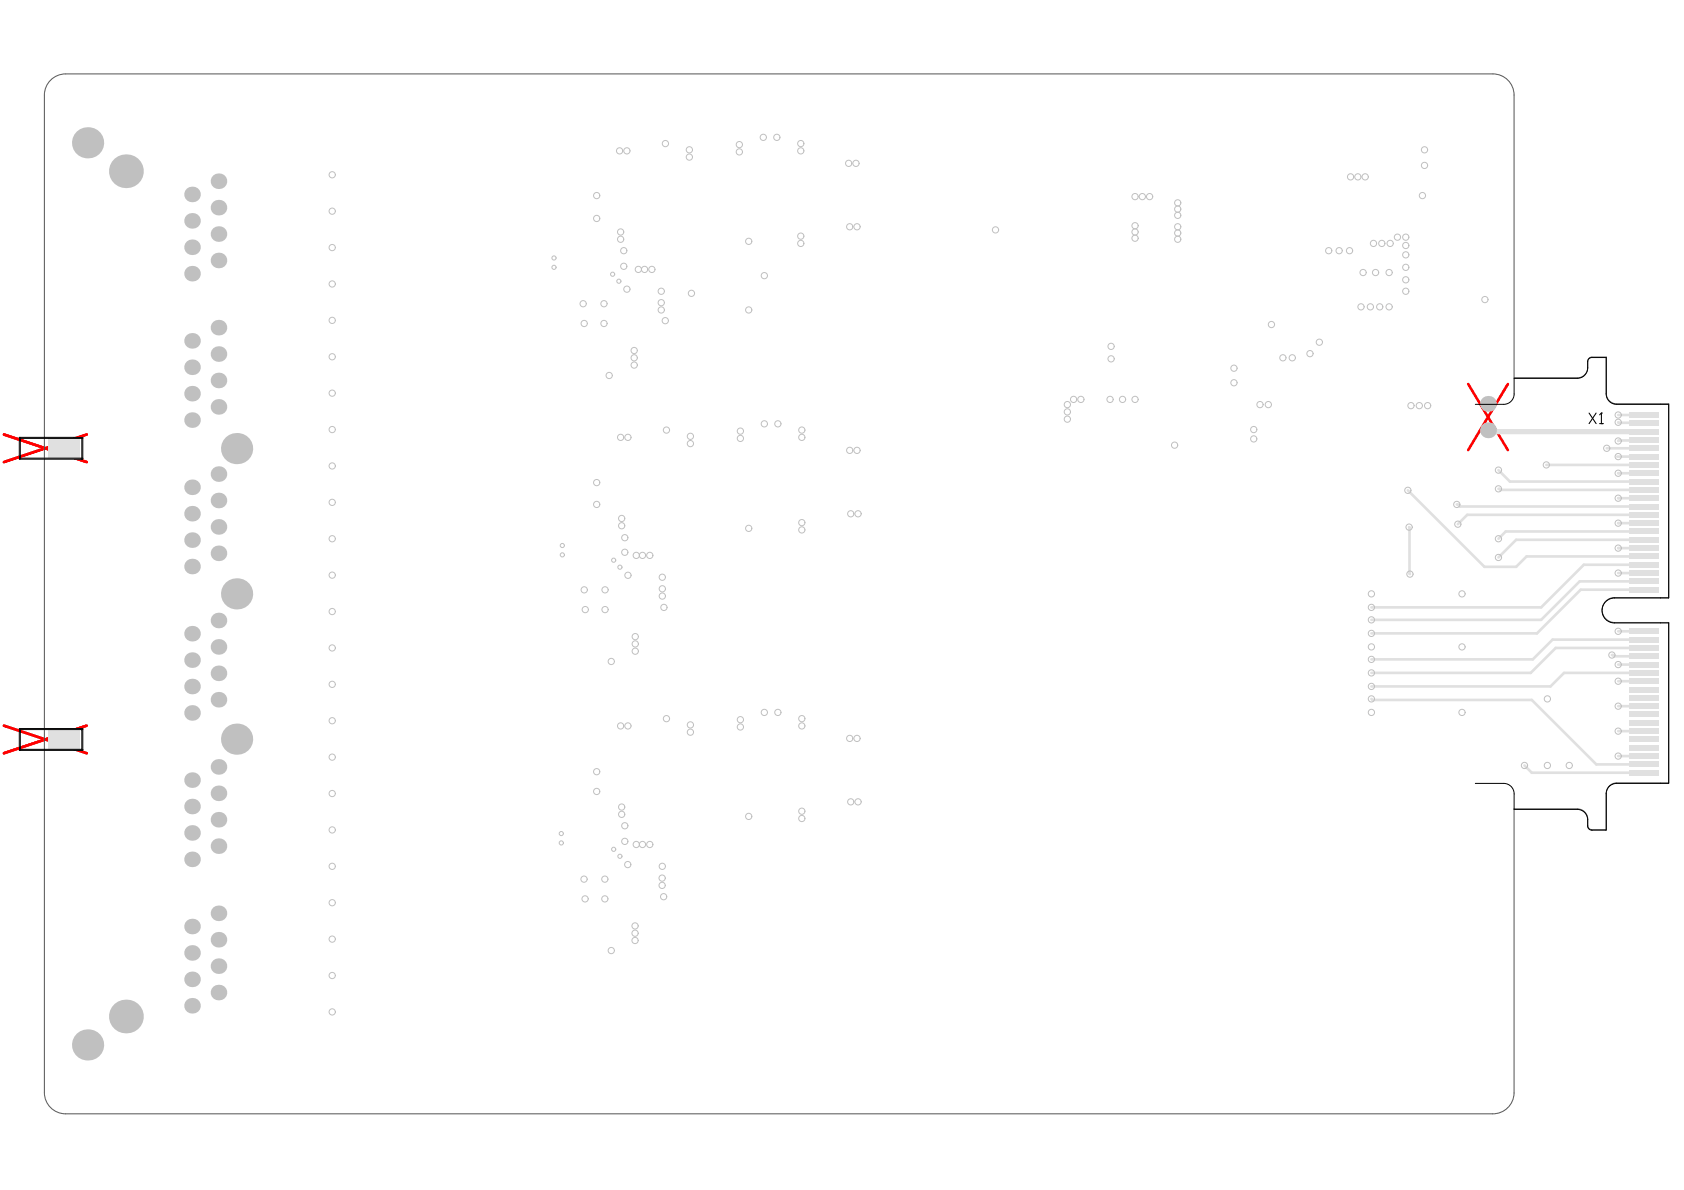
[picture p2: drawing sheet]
<svg xmlns="http://www.w3.org/2000/svg" width="297mm" height="210mm" viewBox="0 0 297 210" stroke-linecap="round" stroke-linejoin="round" font-family="sans-serif">
<path d="M.7 76.6l14.6 4.9M15.3 76.6l-14.6 4.9M259 67.7l7 11.7M266 67.7l-7 11.7M.7 128l14.6 4.9M15.3 128l-14.6 4.9" fill="none" stroke="#f00" stroke-width=".47"/>
<circle cx="262.5" cy="76.1" r=".46" fill="#e0e0e0"/>
<path d="M262.5 76.1h27.4" fill="none" stroke="#e0e0e0" stroke-width=".92"/>
<path d="M248.3 86.5l13.5 13.5h5.6l1.9-1.9h20.6M248.5 93l.2 8.3M257 89h.1l.4 .3h32.4M264.3 86.2l.4 .2h25.2M264.3 82.9l2 2h23.6M289.1 95.2h-21.7l-3.1 3.1M289.8 90.8h-31l-1.7 1.7M289.9 93.7h-24.3l-1.3 1.3M284.3 115.5l.4 .3h5.2M242.1 123.5h28.1l11.4 11.3h8.3" fill="none" stroke="#e0e0e0" stroke-width=".47"/>
<circle cx="289.9" cy="115.8" r=".23" fill="#e0e0e0"/>
<g fill="none" stroke="#e0e0e0" stroke-width=".47">
<path d="M283.4 79.1h6.5M285.4 74.5l4.5 .2M285.4 73.2h4.5M289.9 77.6l-4.5 .2M272.8 82h16.9M285.2 80.5h4.7M285.4 83.5h4.5M289.9 99.6h-10.5l-7.6 7.5h-29.9M285.4 117.2h4.5M289.9 102.6h-11.3l-6.8 6.7h-29.9M289.9 104h-11.1l-7.7 7.7h-29.2M289.9 112.8h-16l-3.5 3.5h-28.5"/>
<path d="M289.9 114.3h-15.5l-4.4 4.4h-28.1M289.9 118.7h-14l-2.4 2.4h-31.6M241.9 123.3l.2 .2M268.9 135l1.3 1.3h19.6"/>
</g>
<circle cx="285.4" cy="83.5" r=".23" fill="#e0e0e0"/>
<path d="M285.4 87.9h4.5" fill="none" stroke="#e0e0e0" stroke-width=".47"/>
<g fill="#e0e0e0">
<circle cx="285.4" cy="87.9" r=".23"/>
<circle cx="285.4" cy="92.3" r=".23"/>
</g>
<path d="M285.4 92.3h4.5" fill="none" stroke="#e0e0e0" stroke-width=".47"/>
<circle cx="285.4" cy="96.7" r=".23" fill="#e0e0e0"/>
<path d="M285.4 96.7h4.5M285.4 101.1h4.5M285.4 133.4h4.5M285.4 129h4.5" fill="none" stroke="#e0e0e0" stroke-width=".47"/>
<circle cx="289.9" cy="124.6" r=".23" fill="#e0e0e0"/>
<path d="M285.4 124.6h4.5M285.4 120.2h4.5" fill="none" stroke="#e0e0e0" stroke-width=".47"/>
<g fill="#e0e0e0">
<circle cx="289.9" cy="120.2" r=".23"/>
<circle cx="289.9" cy="111.4" r=".23"/>
</g>
<path d="M285.4 111.4h4.5" fill="none" stroke="#e0e0e0" stroke-width=".47"/>
<g fill="none" stroke="#c0c0c0" stroke-width=".18">
<circle cx="58.6" cy="37.2" r=".55"/>
<circle cx="58.6" cy="30.8" r=".55"/>
<circle cx="105.2" cy="38.5" r=".55"/>
<circle cx="105.2" cy="34.5" r=".55"/>
<circle cx="109.3" cy="26.6" r=".55"/>
<circle cx="110.6" cy="26.6" r=".55"/>
<circle cx="117.4" cy="25.3" r=".55"/>
<circle cx="121.6" cy="27.7" r=".55"/>
<circle cx="121.6" cy="26.4" r=".55"/>
<circle cx="130.4" cy="25.5" r=".55"/>
<circle cx="130.4" cy="26.8" r=".55"/>
<circle cx="134.6" cy="24.2" r=".55"/>
<circle cx="137" cy="24.2" r=".55"/>
<circle cx="141.2" cy="25.3" r=".55"/>
<circle cx="141.2" cy="26.6" r=".55"/>
<circle cx="149.7" cy="28.8" r=".55"/>
<circle cx="151" cy="28.8" r=".55"/>
<circle cx="200.2" cy="39.8" r=".55"/>
<circle cx="200.2" cy="34.7" r=".55"/>
<circle cx="201.5" cy="34.7" r=".55"/>
<circle cx="202.8" cy="34.7" r=".55"/>
<circle cx="207.7" cy="38" r=".55"/>
<circle cx="207.7" cy="36.9" r=".55"/>
<circle cx="207.7" cy="35.8" r=".55"/>
<circle cx="238.2" cy="31.2" r=".55"/>
<circle cx="239.5" cy="31.2" r=".55"/>
<circle cx="240.8" cy="31.2" r=".55"/>
<circle cx="250.9" cy="34.5" r=".55"/>
<circle cx="251.3" cy="29.2" r=".55"/>
<circle cx="251.3" cy="26.4" r=".55"/>
<circle cx="58.6" cy="43.7" r=".55"/>
<circle cx="58.6" cy="56.5" r=".55"/>
<circle cx="58.6" cy="50.1" r=".55"/>
<circle cx="97.7" cy="45.5" r=".37"/>
<circle cx="97.7" cy="47.2" r=".37"/>
<circle cx="102.9" cy="53.6" r=".55"/>
<circle cx="103" cy="57.1" r=".55"/>
<circle cx="106.5" cy="57.1" r=".55"/>
<circle cx="106.5" cy="53.6" r=".55"/>
<circle cx="108.1" cy="48.4" r=".37"/>
<circle cx="109.2" cy="49.6" r=".37"/>
<circle cx="109.5" cy="42.2" r=".55"/>
<circle cx="109.5" cy="40.9" r=".55"/>
<circle cx="110" cy="44.2" r=".55"/>
<circle cx="110" cy="47" r=".55"/>
<circle cx="110.6" cy="51" r=".55"/>
<circle cx="112.6" cy="47.5" r=".55"/>
<circle cx="113.7" cy="47.5" r=".55"/>
<circle cx="115" cy="47.5" r=".55"/>
<circle cx="116.6" cy="53.4" r=".55"/>
<circle cx="116.6" cy="54.7" r=".55"/>
<circle cx="116.6" cy="51.4" r=".55"/>
<circle cx="117.3" cy="56.6" r=".55"/>
<circle cx="122" cy="51.7" r=".55"/>
<circle cx="132.1" cy="54.7" r=".55"/>
<circle cx="132.1" cy="42.6" r=".55"/>
<circle cx="134.8" cy="48.6" r=".55"/>
<circle cx="141.2" cy="41.7" r=".55"/>
<circle cx="141.2" cy="42.9" r=".55"/>
<circle cx="149.9" cy="40" r=".55"/>
<circle cx="151.2" cy="40" r=".55"/>
<circle cx="175.6" cy="40.6" r=".55"/>
<circle cx="200.2" cy="42" r=".55"/>
<circle cx="200.2" cy="40.9" r=".55"/>
<circle cx="207.7" cy="42.2" r=".55"/>
<circle cx="207.7" cy="40" r=".55"/>
<circle cx="207.7" cy="41.1" r=".55"/>
<circle cx="224.3" cy="57.2" r=".55"/>
<circle cx="234.4" cy="44.2" r=".55"/>
<circle cx="236.2" cy="44.2" r=".55"/>
<circle cx="238" cy="44.2" r=".55"/>
<circle cx="240.1" cy="54.1" r=".55"/>
<circle cx="240.4" cy="48.1" r=".55"/>
<circle cx="241.7" cy="54.1" r=".55"/>
<circle cx="242.3" cy="42.9" r=".55"/>
<circle cx="242.6" cy="48.1" r=".55"/>
<circle cx="243.4" cy="54.1" r=".55"/>
<circle cx="243.7" cy="42.9" r=".55"/>
<circle cx="245" cy="54.1" r=".55"/>
<circle cx="245" cy="48.1" r=".55"/>
<circle cx="245.2" cy="42.9" r=".55"/>
<circle cx="246.5" cy="41.8" r=".55"/>
<circle cx="248" cy="47.2" r=".55"/>
<circle cx="248" cy="41.8" r=".55"/>
<circle cx="248" cy="49.4" r=".55"/>
<circle cx="248" cy="45" r=".55"/>
<circle cx="248" cy="43.3" r=".55"/>
<circle cx="248" cy="51.4" r=".55"/>
<circle cx="261.9" cy="52.8" r=".55"/>
<circle cx="58.6" cy="69.3" r=".55"/>
<circle cx="58.6" cy="75.8" r=".55"/>
<circle cx="58.6" cy="62.9" r=".55"/>
<circle cx="107.5" cy="66.2" r=".55"/>
<circle cx="109.5" cy="77.1" r=".55"/>
<circle cx="110.8" cy="77.1" r=".55"/>
<circle cx="111.9" cy="61.8" r=".55"/>
<circle cx="111.9" cy="63.1" r=".55"/>
<circle cx="111.9" cy="64.4" r=".55"/>
<circle cx="117.6" cy="75.9" r=".55"/>
<circle cx="121.8" cy="77" r=".55"/>
<circle cx="121.8" cy="78.2" r=".55"/>
<circle cx="130.6" cy="77.3" r=".55"/>
<circle cx="130.6" cy="76" r=".55"/>
<circle cx="134.8" cy="74.8" r=".55"/>
<circle cx="137.2" cy="74.8" r=".55"/>
<circle cx="141.4" cy="77.1" r=".55"/>
<circle cx="141.4" cy="75.9" r=".55"/>
<circle cx="149.9" cy="79.4" r=".55"/>
<circle cx="151.2" cy="79.4" r=".55"/>
<circle cx="188.3" cy="73.9" r=".55"/>
<circle cx="188.3" cy="71.4" r=".55"/>
<circle cx="188.3" cy="72.7" r=".55"/>
<circle cx="189.4" cy="70.5" r=".55"/>
<circle cx="190.7" cy="70.5" r=".55"/>
<circle cx="195.8" cy="70.5" r=".55"/>
<circle cx="196" cy="63.3" r=".55"/>
<circle cx="196" cy="61.1" r=".55"/>
<circle cx="198" cy="70.5" r=".55"/>
<circle cx="200.2" cy="70.5" r=".55"/>
<circle cx="207.2" cy="78.5" r=".55"/>
<circle cx="217.7" cy="64.9" r=".55"/>
<circle cx="217.7" cy="67.5" r=".55"/>
<circle cx="221.1" cy="77.4" r=".55"/>
<circle cx="221.1" cy="75.8" r=".55"/>
<circle cx="222.2" cy="71.4" r=".55"/>
<circle cx="223.7" cy="71.4" r=".55"/>
<circle cx="226.3" cy="63.1" r=".55"/>
<circle cx="227.9" cy="63.1" r=".55"/>
<circle cx="231.1" cy="62.4" r=".55"/>
<circle cx="232.7" cy="60.4" r=".55"/>
<circle cx="248.9" cy="71.6" r=".55"/>
<circle cx="250.4" cy="71.6" r=".55"/>
<circle cx="251.8" cy="71.6" r=".55"/>
<circle cx="283.4" cy="79.1" r=".55"/>
<circle cx="285.4" cy="77.8" r=".55"/>
<circle cx="285.4" cy="74.5" r=".55"/>
<circle cx="285.4" cy="73.2" r=".55"/>
<circle cx="58.6" cy="95" r=".55"/>
<circle cx="58.6" cy="82.2" r=".55"/>
<circle cx="58.6" cy="88.6" r=".55"/>
<circle cx="99.2" cy="96.2" r=".37"/>
<circle cx="99.2" cy="97.9" r=".37"/>
<circle cx="105.2" cy="85.1" r=".55"/>
<circle cx="105.2" cy="89" r=".55"/>
<circle cx="108.2" cy="98.8" r=".37"/>
<circle cx="109.7" cy="92.7" r=".55"/>
<circle cx="109.7" cy="91.5" r=".55"/>
<circle cx="110.2" cy="97.4" r=".55"/>
<circle cx="110.2" cy="94.8" r=".55"/>
<circle cx="112.2" cy="98" r=".55"/>
<circle cx="113.3" cy="98" r=".55"/>
<circle cx="114.6" cy="98" r=".55"/>
<circle cx="132.1" cy="93.2" r=".55"/>
<circle cx="141.4" cy="92.2" r=".55"/>
<circle cx="141.4" cy="93.5" r=".55"/>
<circle cx="150.1" cy="90.6" r=".55"/>
<circle cx="151.4" cy="90.6" r=".55"/>
<circle cx="248.3" cy="86.5" r=".55"/>
<circle cx="248.5" cy="93" r=".55"/>
<circle cx="257" cy="89" r=".55"/>
<circle cx="257.1" cy="92.5" r=".55"/>
<circle cx="264.3" cy="95" r=".55"/>
<circle cx="264.3" cy="98.3" r=".55"/>
<circle cx="264.3" cy="86.2" r=".55"/>
<circle cx="264.3" cy="82.9" r=".55"/>
<circle cx="272.8" cy="82" r=".55"/>
<circle cx="285.4" cy="92.3" r=".55"/>
<circle cx="285.4" cy="83.5" r=".55"/>
<circle cx="285.4" cy="87.9" r=".55"/>
<circle cx="285.4" cy="80.5" r=".55"/>
<circle cx="285.4" cy="96.7" r=".55"/>
<circle cx="58.6" cy="107.9" r=".55"/>
<circle cx="58.6" cy="101.5" r=".55"/>
<circle cx="58.6" cy="114.3" r=".55"/>
<circle cx="103" cy="104" r=".55"/>
<circle cx="103.2" cy="107.5" r=".55"/>
<circle cx="106.7" cy="104" r=".55"/>
<circle cx="106.7" cy="107.5" r=".55"/>
<circle cx="107.8" cy="116.7" r=".55"/>
<circle cx="109.3" cy="100" r=".37"/>
<circle cx="110.8" cy="101.5" r=".55"/>
<circle cx="112" cy="114.9" r=".55"/>
<circle cx="112" cy="113.6" r=".55"/>
<circle cx="112" cy="112.3" r=".55"/>
<circle cx="116.8" cy="101.8" r=".55"/>
<circle cx="116.8" cy="105.1" r=".55"/>
<circle cx="116.8" cy="103.9" r=".55"/>
<circle cx="117.1" cy="107.1" r=".55"/>
<circle cx="241.9" cy="104.8" r=".55"/>
<circle cx="241.9" cy="118.7" r=".55"/>
<circle cx="241.9" cy="107.1" r=".55"/>
<circle cx="241.9" cy="111.7" r=".55"/>
<circle cx="241.9" cy="114.1" r=".55"/>
<circle cx="241.9" cy="116.3" r=".55"/>
<circle cx="241.9" cy="109.3" r=".55"/>
<circle cx="248.7" cy="101.3" r=".55"/>
<circle cx="257.9" cy="104.8" r=".55"/>
<circle cx="257.9" cy="114.1" r=".55"/>
<circle cx="284.3" cy="115.5" r=".55"/>
<circle cx="285.4" cy="111.4" r=".55"/>
<circle cx="285.4" cy="117.2" r=".55"/>
<circle cx="285.4" cy="101.1" r=".55"/>
<circle cx="58.6" cy="120.7" r=".55"/>
<circle cx="58.6" cy="133.6" r=".55"/>
<circle cx="58.6" cy="140" r=".55"/>
<circle cx="58.6" cy="127.1" r=".55"/>
<circle cx="105.2" cy="136.1" r=".55"/>
<circle cx="105.2" cy="139.6" r=".55"/>
<circle cx="109.5" cy="128" r=".55"/>
<circle cx="110.8" cy="128" r=".55"/>
<circle cx="117.6" cy="126.8" r=".55"/>
<circle cx="121.8" cy="127.9" r=".55"/>
<circle cx="121.8" cy="129.1" r=".55"/>
<circle cx="130.6" cy="128.2" r=".55"/>
<circle cx="130.6" cy="126.9" r=".55"/>
<circle cx="134.8" cy="125.7" r=".55"/>
<circle cx="137.2" cy="125.7" r=".55"/>
<circle cx="141.4" cy="128" r=".55"/>
<circle cx="141.4" cy="126.8" r=".55"/>
<circle cx="149.9" cy="130.2" r=".55"/>
<circle cx="151.2" cy="130.2" r=".55"/>
<circle cx="241.9" cy="125.7" r=".55"/>
<circle cx="241.9" cy="123.3" r=".55"/>
<circle cx="241.9" cy="121.1" r=".55"/>
<circle cx="257.9" cy="125.7" r=".55"/>
<circle cx="268.9" cy="135" r=".55"/>
<circle cx="272.9" cy="135" r=".55"/>
<circle cx="272.9" cy="123.3" r=".55"/>
<circle cx="276.8" cy="135" r=".55"/>
<circle cx="285.4" cy="120.2" r=".55"/>
<circle cx="285.4" cy="133.4" r=".55"/>
<circle cx="285.4" cy="129" r=".55"/>
<circle cx="285.4" cy="124.6" r=".55"/>
<circle cx="58.6" cy="159.2" r=".55"/>
<circle cx="58.6" cy="152.8" r=".55"/>
<circle cx="58.6" cy="146.4" r=".55"/>
<circle cx="99" cy="147" r=".37"/>
<circle cx="99" cy="148.7" r=".37"/>
<circle cx="103" cy="155.1" r=".55"/>
<circle cx="103.2" cy="158.6" r=".55"/>
<circle cx="106.7" cy="158.6" r=".55"/>
<circle cx="106.7" cy="155.1" r=".55"/>
<circle cx="108.2" cy="149.8" r=".37"/>
<circle cx="109.3" cy="151" r=".37"/>
<circle cx="109.7" cy="142.4" r=".55"/>
<circle cx="109.7" cy="143.6" r=".55"/>
<circle cx="110.2" cy="148.4" r=".55"/>
<circle cx="110.2" cy="145.7" r=".55"/>
<circle cx="110.7" cy="152.5" r=".55"/>
<circle cx="112.2" cy="149" r=".55"/>
<circle cx="113.3" cy="149" r=".55"/>
<circle cx="114.6" cy="149" r=".55"/>
<circle cx="116.8" cy="156.2" r=".55"/>
<circle cx="116.8" cy="154.9" r=".55"/>
<circle cx="116.8" cy="152.8" r=".55"/>
<circle cx="117.1" cy="158.2" r=".55"/>
<circle cx="132.1" cy="144" r=".55"/>
<circle cx="141.4" cy="144.4" r=".55"/>
<circle cx="141.4" cy="143.1" r=".55"/>
<circle cx="150.1" cy="141.4" r=".55"/>
<circle cx="151.4" cy="141.4" r=".55"/>
<circle cx="58.6" cy="165.7" r=".55"/>
<circle cx="58.6" cy="178.5" r=".55"/>
<circle cx="58.6" cy="172.1" r=".55"/>
<circle cx="107.8" cy="167.7" r=".55"/>
<circle cx="112" cy="165.9" r=".55"/>
<circle cx="112" cy="163.3" r=".55"/>
<circle cx="112" cy="164.6" r=".55"/>
</g>
<g fill="#c0c0c0">
<circle cx="262.5" cy="75.9" r="1.4"/>
<circle cx="262.5" cy="71.2" r="1.4"/>
<circle cx="41.7" cy="130.4" r="2.75"/>
<circle cx="38.5" cy="175.1" r="1.38"/>
<circle cx="38.5" cy="165.8" r="1.38"/>
<circle cx="38.5" cy="170.4" r="1.38"/>
<circle cx="38.5" cy="161.1" r="1.38"/>
<circle cx="38.5" cy="149.3" r="1.38"/>
<circle cx="38.5" cy="144.6" r="1.38"/>
<circle cx="38.5" cy="139.9" r="1.38"/>
<circle cx="38.5" cy="135.3" r="1.38"/>
<circle cx="38.5" cy="123.4" r="1.38"/>
<circle cx="33.9" cy="163.4" r="1.38"/>
<circle cx="33.9" cy="172.7" r="1.38"/>
<circle cx="33.9" cy="177.4" r="1.38"/>
<circle cx="33.9" cy="168.1" r="1.38"/>
<circle cx="33.9" cy="151.6" r="1.38"/>
<circle cx="33.9" cy="146.9" r="1.38"/>
<circle cx="33.9" cy="142.3" r="1.38"/>
<circle cx="33.9" cy="137.6" r="1.38"/>
<circle cx="33.9" cy="125.8" r="1.38"/>
<circle cx="33.9" cy="121.1" r="1.38"/>
<circle cx="22.2" cy="179.3" r="2.98"/>
<circle cx="15.5" cy="184.3" r="2.75"/>
<circle cx="41.7" cy="79.1" r="2.75"/>
<circle cx="41.7" cy="104.8" r="2.75"/>
<circle cx="38.5" cy="118.8" r="1.38"/>
<circle cx="38.5" cy="97.6" r="1.38"/>
<circle cx="38.5" cy="114.1" r="1.38"/>
<circle cx="38.5" cy="45.9" r="1.38"/>
<circle cx="38.5" cy="109.4" r="1.38"/>
<circle cx="38.5" cy="88.3" r="1.38"/>
<circle cx="38.5" cy="92.9" r="1.38"/>
<circle cx="38.5" cy="32" r="1.38"/>
<circle cx="33.9" cy="116.4" r="1.38"/>
<circle cx="33.9" cy="111.8" r="1.38"/>
<circle cx="33.9" cy="99.9" r="1.38"/>
<circle cx="33.9" cy="95.3" r="1.38"/>
<circle cx="33.9" cy="90.6" r="1.38"/>
<circle cx="33.9" cy="86" r="1.38"/>
<circle cx="38.5" cy="83.6" r="1.38"/>
<circle cx="33.9" cy="74.1" r="1.38"/>
<circle cx="38.5" cy="71.8" r="1.38"/>
<circle cx="33.9" cy="69.4" r="1.38"/>
<circle cx="38.5" cy="67.1" r="1.38"/>
<circle cx="33.9" cy="64.8" r="1.38"/>
<circle cx="38.5" cy="62.5" r="1.38"/>
<circle cx="33.9" cy="60.1" r="1.38"/>
<circle cx="38.5" cy="57.8" r="1.38"/>
<circle cx="33.9" cy="48.3" r="1.38"/>
<circle cx="33.9" cy="43.6" r="1.38"/>
<circle cx="38.5" cy="41.3" r="1.38"/>
<circle cx="33.9" cy="39" r="1.38"/>
<circle cx="38.5" cy="36.6" r="1.38"/>
<circle cx="33.9" cy="34.3" r="1.38"/>
<circle cx="22.2" cy="30.2" r="2.98"/>
<circle cx="15.5" cy="25.2" r="2.75"/>
</g>
<g fill="#e0e0e0">
<path d="M8.5 77.2h5.6v3.7h-5.6z" fill-rule="evenodd"/>
<path d="M8.5 128.6h5.6v3.7h-5.6z" fill-rule="evenodd"/>
<path d="M287.4 72.7h5.1v1h-5.1z" fill-rule="evenodd"/>
<path d="M287.4 74.2h5.1v1h-5.1z" fill-rule="evenodd"/>
<path d="M287.4 75.6h5.1v1h-5.1z" fill-rule="evenodd"/>
<path d="M287.4 77.1h5.1v1h-5.1z" fill-rule="evenodd"/>
<path d="M287.4 78.6h5.1v1h-5.1z" fill-rule="evenodd"/>
<path d="M287.4 80h5.1v1h-5.1z" fill-rule="evenodd"/>
<path d="M287.4 81.5h5.1v1h-5.1z" fill-rule="evenodd"/>
<path d="M287.4 83h5.1v1h-5.1z" fill-rule="evenodd"/>
<path d="M287.4 87.4h5.1v1h-5.1z" fill-rule="evenodd"/>
<path d="M287.4 88.8h5.1v1h-5.1z" fill-rule="evenodd"/>
<path d="M287.4 90.3h5.1v1h-5.1z" fill-rule="evenodd"/>
<path d="M287.4 91.8h5.1v1h-5.1z" fill-rule="evenodd"/>
<path d="M287.4 93.2h5.1v1.1h-5.1z" fill-rule="evenodd"/>
<path d="M287.4 94.7h5.1v1h-5.1z" fill-rule="evenodd"/>
<path d="M287.4 96.2h5.1v1h-5.1z" fill-rule="evenodd"/>
<path d="M287.4 97.6h5.1v1.1h-5.1z" fill-rule="evenodd"/>
<path d="M287.4 99.1h5.1v1h-5.1z" fill-rule="evenodd"/>
<path d="M287.4 100.6h5.1v1h-5.1z" fill-rule="evenodd"/>
<path d="M287.4 102h5.1v1.1h-5.1z" fill-rule="evenodd"/>
<path d="M287.4 103.5h5.1v1h-5.1z" fill-rule="evenodd"/>
<path d="M287.4 110.9h5.1v1h-5.1z" fill-rule="evenodd"/>
<path d="M287.4 112.3h5.1v1h-5.1z" fill-rule="evenodd"/>
<path d="M287.4 113.8h5.1v1h-5.1z" fill-rule="evenodd"/>
<path d="M287.4 115.3h5.1v1h-5.1z" fill-rule="evenodd"/>
<path d="M287.4 116.7h5.1v1h-5.1z" fill-rule="evenodd"/>
<path d="M287.4 118.2h5.1v1h-5.1z" fill-rule="evenodd"/>
<path d="M287.4 119.7h5.1v1h-5.1z" fill-rule="evenodd"/>
<path d="M287.4 121.1h5.1v1h-5.1z" fill-rule="evenodd"/>
<path d="M287.4 122.6h5.1v1h-5.1z" fill-rule="evenodd"/>
<path d="M287.4 124.1h5.1v1h-5.1z" fill-rule="evenodd"/>
<path d="M287.4 125.5h5.1v1h-5.1z" fill-rule="evenodd"/>
<path d="M287.4 127h5.1v1h-5.1z" fill-rule="evenodd"/>
<path d="M287.4 128.5h5.1v1h-5.1z" fill-rule="evenodd"/>
<path d="M287.4 129.9h5.1v1h-5.1z" fill-rule="evenodd"/>
<path d="M287.4 131.4h5.1v1h-5.1z" fill-rule="evenodd"/>
<path d="M287.4 132.9h5.1v1h-5.1z" fill-rule="evenodd"/>
<path d="M287.4 134.3h5.1v1h-5.1z" fill-rule="evenodd"/>
<path d="M287.4 135.8h5.1v1h-5.1z" fill-rule="evenodd"/>
<path d="M287.4 84.4h5.1v1h-5.1z" fill-rule="evenodd"/>
<path d="M287.4 85.9h5.1v1h-5.1z" fill-rule="evenodd"/>
</g>
<path d="M8.9 14.1a3.7 3.7 0 0 1 2.7-1.1h251.7a3.7 3.7 0 0 1 3.8 3.8v49.9h11.1a1.84 1.84 0 0 0 1.9-1.9v-1.1a.73 .73 0 0 1 .7-.7h2.5v6.4a1.84 1.84 0 0 0 1.9 1.8h9.2v34.2h-9.6a2.2 2.2 0 0 0-2.2 2.2 2.2 2.2 0 0 0 2.2 2.2h9.6v28.3h-9.2a1.84 1.84 0 0 0-1.9 1.8v6.5h-2.5a.73 .73 0 0 1-.7-.8 2.46 2.46 0 0 0-.9-2.7l-1-.2h-11.1v50.1a3.7 3.7 0 0 1-3.8 3.7h-251.7a3.7 3.7 0 0 1-3.8-3.8v-175.9a3.7 3.7 0 0 1 1.1-2.7z" fill="none" stroke="#5a5a5a" stroke-width=".18"/>
<path d="M3.4 77.2l11.1-.1 .1 .1-.1 .1h-11zM3.4 77.2h.2v3.7l-.1 .1-.1-.1zM14.5 77.2h.1v3.7l-.1 .1-.1-.1zM260.2 71.3h5a1.84 1.84 0 0 0 1.9-1.8v-2.8h11.1a1.84 1.84 0 0 0 1.8-1.8v-1.1a.73 .73 0 0 1 .8-.7h2.5v6.4a1.84 1.84 0 0 0 1.8 1.8h9.2v34.2h-9.5a2.2 2.2 0 0 0-2.2 2.2 2.2 2.2 0 0 0 2.2 2.2h9.5v28.3h-9.2a1.84 1.84 0 0 0-1.8 1.8v6.4h-2.5a.73 .73 0 0 1-.8-.7 2.46 2.46 0 0 0-.9-2.7l-.9-.2h-11.1v-2.8a1.84 1.84 0 0 0-1.9-1.8h-5M3.4 80.8h11.1l.1 .1-.1 .1h-11zM3.4 128.5h11.1l.1 .1-.1 .1h-11zM3.4 128.5l.2 .1v3.7l-.1 .1-.1-.1zM3.4 132.2h11.1l.1 .1-.1 .1h-11zM14.5 128.5l.1 .1v3.7l-.1 .1-.1-.1z" fill="none" stroke="#000" stroke-width=".18"/>
<path d="M280.3 72.9l1.2 1.8M281.5 72.9l-1.2 1.8M282.2 74.7h.6M282.5 72.9h.1M282.5 72.9v1.8M282.5 72.9l-.3 .3" fill="none" stroke="#000" stroke-width=".19"/>
</svg>
